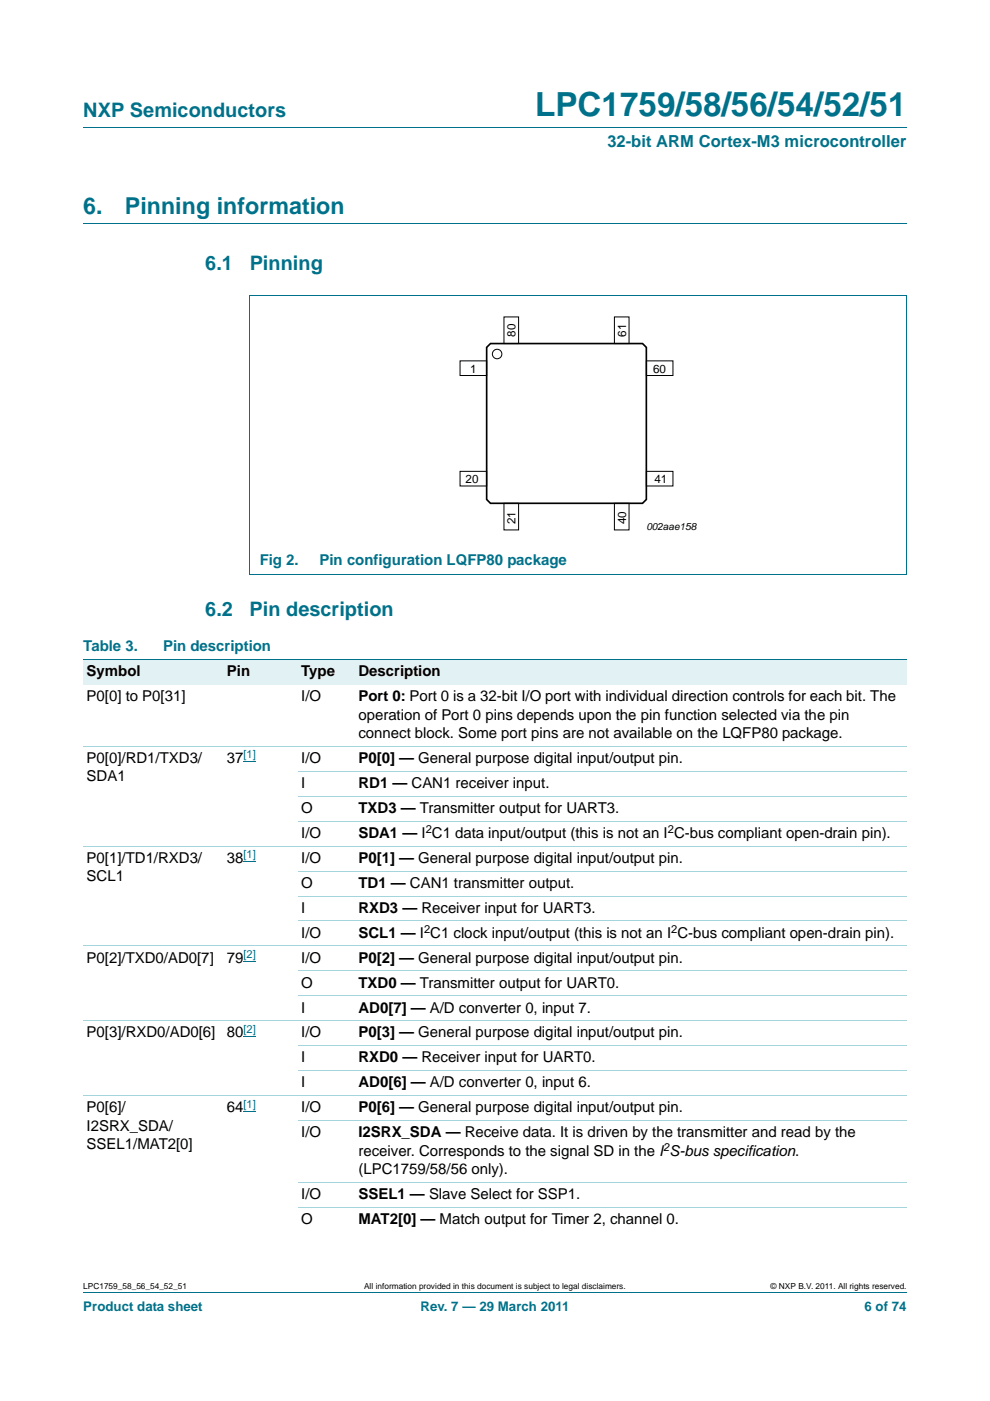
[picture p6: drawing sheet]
<svg xmlns="http://www.w3.org/2000/svg" width="210mm" height="297mm" viewBox="0 0 210 297" stroke-linecap="round" stroke-linejoin="round" font-family="sans-serif">
<defs><g id="words">
<text font-size="7" fill="#00718a" x="113.5" y="24.6">LPC1759/58/56/54/52/51</text>
<g font-size="4.9" fill="#00718a">
<text x="17.7" y="45.4">6.</text>
<text x="26.5" y="45.4">Pinning information</text>
</g>
<g font-size="4.2" fill="#00718a">
<text x="17.7" y="24.9">NXP Semiconductors</text>
<text x="43.5" y="57.3">6.1</text>
<text x="53" y="57.3">Pinning</text>
<text x="43.5" y="130.7">6.2</text>
<text x="52.9" y="130.7">Pin description</text>
</g>
<text font-size="3.5" fill="#00718a" x="128.8" y="31.1">32-bit ARM Cortex-M3 microcontroller</text>
<g font-size="3.2" fill="#00718a">
<text x="55.1" y="119.8">Fig 2.</text>
<text x="67.8" y="119.8">Pin configuration LQFP80 package</text>
<text x="17.7" y="138.1">Table 3.</text>
<text x="34.6" y="138.1">Pin description</text>
</g>
<g font-size="3.2">
<text x="18.4" y="143.4">Symbol</text>
<text x="48.1" y="143.4">Pin</text>
<text x="63.9" y="143.4">Type</text>
<text x="76" y="143.4">Description</text>
<text x="18.4" y="148.7">P0[0] to P0[31]</text>
<text x="63.9" y="148.7">I/O</text>
<text x="76" y="148.7">Port 0: Port 0 is a 32-bit I/O port with individual direction controls for each bit. The</text>
<text x="76" y="152.6">operation of Port 0 pins depends upon the pin function selected via the pin</text>
<text x="18.4" y="161.8">P0[0]/RD1/TXD3/</text>
<text x="48.1" y="161.8">37</text>
<text x="63.9" y="161.8">I/O</text>
<text x="76" y="156.5">connect block. Some port pins are not available on the LQFP80 package.</text>
<text x="76" y="161.8">P0[0] — General purpose digital input/output pin.</text>
<text x="18.4" y="165.6">SDA1</text>
<text x="63.9" y="167">I</text>
<text x="76" y="167">RD1 — CAN1 receiver input.</text>
<text x="63.9" y="172.3">O</text>
<text x="76" y="172.3">TXD3 — Transmitter output for UART3.</text>
<text x="63.9" y="177.6">I/O</text>
<text x="76" y="177.6">SDA1 — I C1 data input/output (this is not an I C-bus compliant open-drain pin).</text>
<text x="18.4" y="182.9">P0[1]/TD1/RXD3/</text>
<text x="48.1" y="182.9">38</text>
<text x="63.9" y="182.9">I/O</text>
<text x="76" y="182.9">P0[1] — General purpose digital input/output pin.</text>
<text x="18.4" y="186.8">SCL1</text>
<text x="63.9" y="188.2">O</text>
<text x="76" y="188.2">TD1 — CAN1 transmitter output.</text>
<text x="63.9" y="193.5">I</text>
<text x="76" y="193.5">RXD3 — Receiver input for UART3.</text>
<text x="63.9" y="198.8">I/O</text>
<text x="76" y="198.8">SCL1 — I C1 clock input/output (this is not an I C-bus compliant open-drain pin).</text>
<text x="18.4" y="204.1">P0[2]/TXD0/AD0[7]</text>
<text x="48.1" y="204.1">79</text>
<text x="63.9" y="204.1">I/O</text>
<text x="63.9" y="209.4">O</text>
<text x="76" y="209.4">TXD0 — Transmitter output for UART0.</text>
<text x="76" y="204.1">P0[2] — General purpose digital input/output pin.</text>
<text x="63.9" y="214.7">I</text>
<text x="76" y="214.7">AD0[7] — A/D converter 0, input 7.</text>
<text x="18.4" y="220">P0[3]/RXD0/AD0[6]</text>
<text x="48.1" y="220">80</text>
<text x="63.9" y="220">I/O</text>
<text x="76" y="220">P0[3] — General purpose digital input/output pin.</text>
<text x="63.9" y="225.3">I</text>
<text x="76" y="225.3">RXD0 — Receiver input for UART0.</text>
<text x="63.9" y="230.5">I</text>
<text x="76" y="230.5">AD0[6] — A/D converter 0, input 6.</text>
<text x="18.4" y="235.8">P0[6]/</text>
<text x="18.4" y="239.7">I2SRX_SDA/</text>
<text x="48.1" y="235.8">64</text>
<text x="63.9" y="235.8">I/O</text>
<text x="76" y="235.8">P0[6] — General purpose digital input/output pin.</text>
<text x="18.4" y="243.6">SSEL1/MAT2[0]</text>
<text x="63.9" y="241.1">I/O</text>
<text x="76" y="241.1">I2SRX_SDA — Receive data. It is driven by the transmitter and read by the</text>
<text x="76" y="245">receiver. Corresponds to the signal SD in the I S-bus specification.</text>
<text x="76" y="248.9">(LPC1759/58/56 only).</text>
<text x="63.9" y="254.2">I/O</text>
<text x="76" y="254.2">SSEL1 — Slave Select for SSP1.</text>
<text x="63.9" y="259.5">O</text>
<text x="76" y="259.5">MAT2[0] — Match output for Timer 2, channel 0.</text>
</g>
<g font-size="2.8" fill="#00718a">
<text x="17.7" y="277.9">Product data sheet</text>
<text x="89.2" y="277.9">Rev. 7 — 29 March 2011</text>
<text x="183.4" y="277.9">6 of 74</text>
</g>
<g font-size="2.5">
<text x="109.4" y="71.4" transform="rotate(-90 109.4 71.4)">80</text>
<text x="132.8" y="71.4" transform="rotate(-90 132.8 71.4)">61</text>
<text x="99.7" y="79">1</text>
<text x="138.5" y="79">60</text>
<text x="98.7" y="102.4">20</text>
<text x="138.8" y="102.4">41</text>
<text x="109.4" y="111.2" transform="rotate(-90 109.4 111.2)">21</text>
<text x="132.8" y="111.2" transform="rotate(-90 132.8 111.2)">40</text>
</g>
<g font-size="2.4" fill="#00f">
<text x="51.6" y="160.8">[1]</text>
<text x="51.6" y="182">[1]</text>
<text x="51.6" y="203.1">[2]</text>
<text x="51.6" y="219">[2]</text>
<text x="51.6" y="234.9">[1]</text>
</g>
<g font-size="2.4">
<text x="90.3" y="176.7">2</text>
<text x="141.6" y="176.7">2</text>
<text x="89.9" y="197.8">2</text>
<text x="142.4" y="197.8">2</text>
<text x="140.7" y="244.1">2</text>
</g>
<text font-size="2.1" x="137.1" y="112.4">002aae158</text>
<g font-size="1.8">
<text x="17.7" y="273.3">LPC1759_58_56_54_52_51</text>
<text x="77.2" y="273.3">All information provided in this document is subject to legal disclaimers.</text>
<text x="163.4" y="273.3">© NXP B.V. 2011. All rights reserved.</text>
</g>
</g></defs>
<path d="M17.7 27h174.6M17.7 47.4h174.6M52.9 62.6h139.4M53 62.7v59.1M192.3 62.7v59.1l-139.4 .1M17.7 273.9h174.6" fill="none" stroke="#00718a" stroke-width=".21"/>
<g fill="none" stroke="#000" stroke-width=".21">
<path d="M97.6 76.5h5.6v3.1h-5.6zM106.9 67.2h3.1v5.6h-3.1zM130.3 67.2h3.1v5.6h-3.1zM137.1 76.5h5.6v3.1h-5.6zM97.6 99.9h5.6v3.1h-5.6zM137.1 99.9h5.6v3.1h-5.6zM106.9 106.7h3.1v5.7h-3.1zM130.3 106.7h3.1v5.7h-3.1z"/>
<circle cx="105.4" cy="75.1" r="1.01"/>
</g>
<path d="M104 72.8h32.3l.8 .8v32.3l-.8 .8h-32.3l-.8-.8v-32.3z" fill="none" stroke="#000" stroke-width=".35"/>
<g fill="#e2f1f4">
<path d="M17.7 139.9h29.7v5.3h-29.7z"/>
<path d="M47.4 139.9h15.8v5.3h-15.8z"/>
<path d="M63.2 139.9h12.1v5.3h-12.1z"/>
<path d="M75.3 139.9h117v5.3h-117z"/>
</g>
<path d="M51.6 161.5h2.7M51.6 182.7h2.7M51.6 203.8h2.7M51.6 219.7h2.7M51.6 235.6h2.7" fill="none" stroke="#00f" stroke-width=".21"/>
<path d="M17.7 139.9h174.6" fill="none" stroke="#00718a" stroke-width=".21"/>
<g fill="none" stroke="#a5d5dc" stroke-width=".21">
<path d="M17.7 158.2h174.6M17.7 179.4h174.6M63.2 163.5h129.1M63.2 168.8h129.1M63.2 174.1h129.1M63.2 184.7h129.1M63.2 190h129.1M63.2 195.3h129.1M17.7 200.6h174.6M17.7 216.4h174.6M63.2 205.8h129.1M63.2 211.1h129.1"/>
<path d="M17.7 232.3h174.6M63.2 221.7h129.1M63.2 227h129.1M63.2 237.6h129.1M63.2 250.7h129.1M63.2 255.9h129.1"/>
</g>
<use href="#words"/>
</svg>
